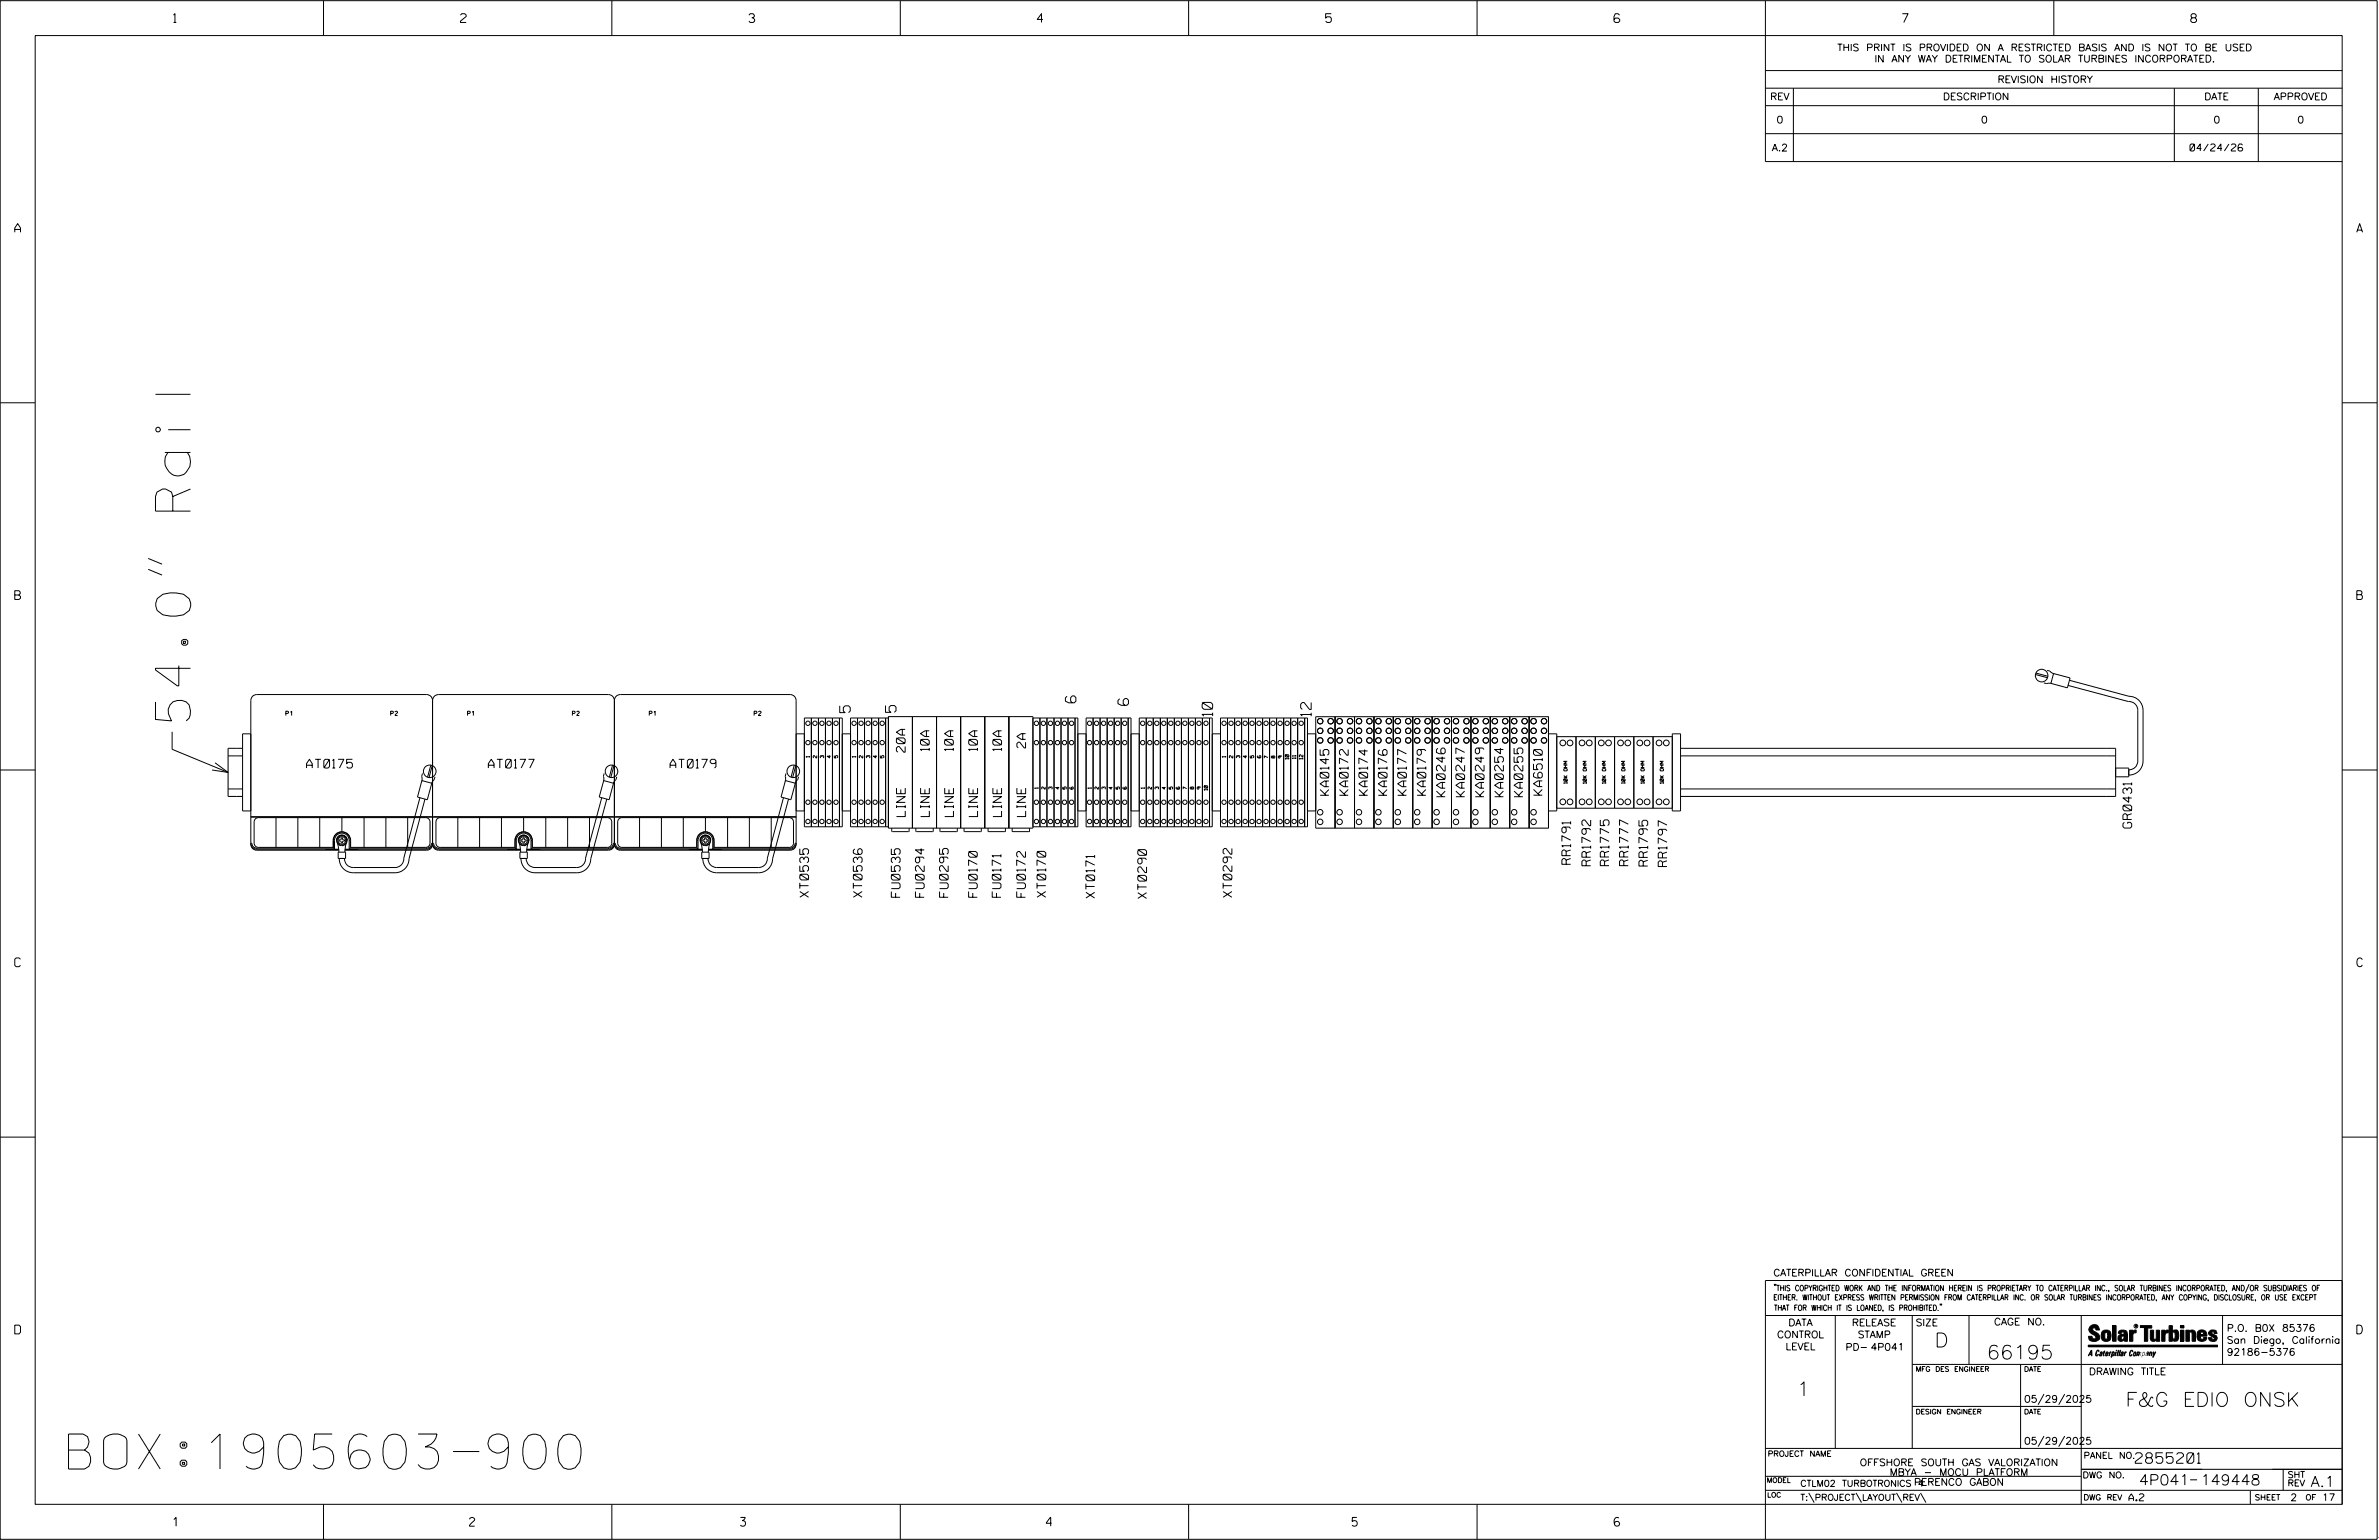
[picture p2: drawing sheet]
<svg xmlns="http://www.w3.org/2000/svg" width="864mm" height="559mm" viewBox="0 0 864 559" stroke-linecap="round" stroke-linejoin="round" font-family="sans-serif">
<defs><g id="words">
<g font-size="12.7">
<text x="69.1" y="261.6" transform="rotate(-90 69.1 261.6)">54.0&quot; Rail</text>
<text x="24.9" y="533">BOX:1905603-900</text>
</g>
<g font-size="5.1">
<text x="702.3" y="488.8">D</text>
<text x="721.2" y="493.2">66195</text>
<text x="652.2" y="506.5">1</text>
<text x="771.6" y="510.3">F&amp;G EDIO ONSK</text>
</g>
<g font-size="3.8">
<text x="390.6" y="255" transform="rotate(-90 390.6 255)">6</text>
<text x="409.7" y="256" transform="rotate(-90 409.7 256)">6</text>
<text x="308.6" y="258.6" transform="rotate(-90 308.6 258.6)">5</text>
<text x="325.3" y="258.5" transform="rotate(-90 325.3 258.5)">5</text>
<text x="440.2" y="259.8" transform="rotate(-90 440.2 259.8)">10</text>
<text x="476" y="259.9" transform="rotate(-90 476 259.9)">12</text>
<text x="775.1" y="531">2855201</text>
<text x="776.5" y="538.9">4P041</text>
<text x="798.8" y="538.9">149448</text>
<text x="838.8" y="539.5">A.1</text>
</g>
<g font-size="3.2">
<text x="63" y="8.2">1</text>
<text x="167.2" y="8.2">2</text>
<text x="271.8" y="8.2">3</text>
<text x="376.5" y="8.2">4</text>
<text x="481.2" y="8.2">5</text>
<text x="690.6" y="8.2">7</text>
<text x="795.3" y="8.2">8</text>
<text x="5.4" y="84.3">A</text>
<text x="855.5" y="84.3">A</text>
<text x="5.4" y="217.5">B</text>
<text x="855.6" y="217.5">B</text>
<text x="328.6" y="273" transform="rotate(-90 328.6 273)">20A</text>
<text x="337.3" y="272.4" transform="rotate(-90 337.3 272.4)">10A</text>
<text x="346.1" y="272.4" transform="rotate(-90 346.1 272.4)">10A</text>
<text x="354.8" y="272.4" transform="rotate(-90 354.8 272.4)">10A</text>
<text x="363.6" y="272.4" transform="rotate(-90 363.6 272.4)">10A</text>
<text x="372.3" y="271.4" transform="rotate(-90 372.3 271.4)">2A</text>
<text x="111.3" y="278.7">AT0175</text>
<text x="177.3" y="278.7">AT0177</text>
<text x="243.2" y="278.7">AT0179</text>
<text x="482.4" y="288.6" transform="rotate(-90 482.4 288.6)">KA0145</text>
<text x="489.4" y="288.6" transform="rotate(-90 489.4 288.6)">KA0172</text>
<text x="496.5" y="288.6" transform="rotate(-90 496.5 288.6)">KA0174</text>
<text x="503.5" y="288.6" transform="rotate(-90 503.5 288.6)">KA0176</text>
<text x="510.5" y="288.6" transform="rotate(-90 510.5 288.6)">KA0177</text>
<text x="517.6" y="288.6" transform="rotate(-90 517.6 288.6)">KA0179</text>
<text x="524.6" y="289.1" transform="rotate(-90 524.6 289.1)">KA0246</text>
<text x="531.7" y="289.1" transform="rotate(-90 531.7 289.1)">KA0247</text>
<text x="538.7" y="289.1" transform="rotate(-90 538.7 289.1)">KA0249</text>
<text x="545.8" y="289.1" transform="rotate(-90 545.8 289.1)">KA0254</text>
<text x="552.8" y="289.1" transform="rotate(-90 552.8 289.1)">KA0255</text>
<text x="559.8" y="288.5" transform="rotate(-90 559.8 288.5)">KA6510</text>
<text x="328.6" y="296.3" transform="rotate(-90 328.6 296.3)">LINE</text>
<text x="337.4" y="296.3" transform="rotate(-90 337.4 296.3)">LINE</text>
<text x="346.1" y="296.3" transform="rotate(-90 346.1 296.3)">LINE</text>
<text x="354.8" y="296.3" transform="rotate(-90 354.8 296.3)">LINE</text>
<text x="363.6" y="296.3" transform="rotate(-90 363.6 296.3)">LINE</text>
<text x="372.3" y="296.3" transform="rotate(-90 372.3 296.3)">LINE</text>
<text x="773.8" y="300.5" transform="rotate(-90 773.8 300.5)">GR0431</text>
<text x="570.1" y="313.6" transform="rotate(-90 570.1 313.6)">RR1791</text>
<text x="577.4" y="314.2" transform="rotate(-90 577.4 314.2)">RR1792</text>
<text x="584.1" y="314.1" transform="rotate(-90 584.1 314.1)">RR1775</text>
<text x="591.1" y="314.1" transform="rotate(-90 591.1 314.1)">RR1777</text>
<text x="598.1" y="314.2" transform="rotate(-90 598.1 314.2)">RR1795</text>
<text x="605.1" y="314.4" transform="rotate(-90 605.1 314.4)">RR1797</text>
<text x="293.5" y="325.6" transform="rotate(-90 293.5 325.6)">XT0535</text>
<text x="313" y="325.6" transform="rotate(-90 313 325.6)">XT0536</text>
<text x="326.7" y="325.6" transform="rotate(-90 326.7 325.6)">FU0535</text>
<text x="335.5" y="325.6" transform="rotate(-90 335.5 325.6)">FU0294</text>
<text x="344.2" y="325.6" transform="rotate(-90 344.2 325.6)">FU0295</text>
<text x="354.8" y="325.6" transform="rotate(-90 354.8 325.6)">FU0170</text>
<text x="363.3" y="325.6" transform="rotate(-90 363.3 325.6)">FU0171</text>
<text x="372.2" y="325.6" transform="rotate(-90 372.2 325.6)">FU0172</text>
<text x="379.6" y="325.6" transform="rotate(-90 379.6 325.6)">XT0170</text>
<text x="397.4" y="325.8" transform="rotate(-90 397.4 325.8)">XT0171</text>
<text x="416.2" y="326" transform="rotate(-90 416.2 326)">XT0290</text>
<text x="447.2" y="325.6" transform="rotate(-90 447.2 325.6)">XT0292</text>
<text x="5.4" y="350.8">C</text>
<text x="855.6" y="350.8">C</text>
<text x="5.4" y="484">D</text>
<text x="855.6" y="484">D</text>
<text x="62.8" y="553.8">1</text>
<text x="170.4" y="553.8">2</text>
<text x="268.8" y="553.8">3</text>
<text x="379.8" y="553.8">4</text>
<text x="490.8" y="553.8">5</text>
<text x="585.9" y="553.8">6</text>
</g>
<g font-size="2.5">
<text x="666.9" y="18.5">THIS PRINT IS PROVIDED ON A RESTRICTED BASIS AND IS NOT TO BE USED</text>
<text x="680.5" y="22.6">IN ANY WAY DETRIMENTAL TO SOLAR TURBINES INCORPORATED.</text>
<text x="725.1" y="30">REVISION HISTORY</text>
<text x="642.6" y="36.3">REV</text>
<text x="705.3" y="36.3">DESCRIPTION</text>
<text x="800.2" y="36.3">DATE</text>
<text x="825.4" y="36.3">APPROVED</text>
<text x="644.9" y="44.7">0</text>
<text x="719.1" y="44.7">0</text>
<text x="803.5" y="44.7">0</text>
<text x="834" y="44.7">0</text>
<text x="643.2" y="54.8">A.2</text>
<text x="795" y="54.8">04/24/26</text>
<text x="643.8" y="463">CATERPILLAR CONFIDENTIAL GREEN</text>
<text x="645.1" y="485.5">CONTROL</text>
<text x="649.2" y="481.1">DATA</text>
<text x="672.3" y="481.1">RELEASE</text>
<text x="674.4" y="485.5">STAMP</text>
<text x="695.4" y="481.1">SIZE</text>
<text x="723.8" y="480.8">CAGE NO.</text>
<text x="808.4" y="483.1">P.O. B0X 85376</text>
<text x="648.2" y="489.8">LEVEL</text>
<text x="669.9" y="490">PD- 4P041</text>
<text x="808.4" y="487.5">San Diego, California</text>
<text x="808.4" y="491.8">92186-5376</text>
<text x="758.3" y="498.9">DRAWING TITLE</text>
<text x="734.8" y="508.9">05/29/2025</text>
<text x="734.8" y="524.1">05/29/2025</text>
<text x="675.1" y="531.9">OFFSHORE SOUTH GAS VALORIZATION</text>
<text x="686" y="535.5">MBYA - MOCU PLATFORM</text>
<text x="694.8" y="539">PERENCO GABON</text>
<text x="772.8" y="544.6">A.2</text>
<text x="831.4" y="544.6">2</text>
<text x="842.9" y="544.6">17</text>
</g>
<g font-size="2.3">
<text x="756.4" y="529.2">PANEL NO.</text>
<text x="653.5" y="539.4">CTLM02 TURBOTRONICS 4</text>
<text x="756" y="536.3">DWG NO.</text>
<text x="830.4" y="539.3">REV</text>
<text x="830.4" y="536.2">SHT</text>
<text x="653.5" y="544.5">T:\PROJECT\LAYOUT\REV\</text>
</g>
<g font-size="2">
<text x="643.8" y="468.4">&quot;THIS COPYRIGHTED WORK AND THE INFORMATION HEREIN IS PROPRIETARY TO CATERPILLAR INC., SOLAR TURBINES INCORPORATED, AND/OR SUBSIDIARIES OF</text>
<text x="643.8" y="471.8">EITHER. WITHOUT EXPRESS WRITTEN PERMISSION FROM CATERPILLAR INC. OR SOLAR TURBINES INCORPORATED, ANY COPYING, DISCLOSURE, OR USE EXCEPT</text>
<text x="644" y="475.6">THAT FOR WHICH IT IS LOANED, IS PROHIBITED.&quot;</text>
<text x="641.7" y="528.5">PROJECT NAME</text>
<text x="756.3" y="544.3">DWG REV</text>
<text x="818.5" y="544.3">SHEET</text>
<text x="836.9" y="544.3">OF</text>
</g>
<g font-size="1.8">
<text x="695.4" y="497.6">MFG DES ENGINEER</text>
<text x="734.8" y="497.6">DATE</text>
<text x="695.4" y="513.1">DESIGN ENGINEER</text>
<text x="734.8" y="513.1">DATE</text>
<text x="641.3" y="538">MODEL</text>
<text x="641.5" y="543.3">LOC</text>
</g>
<g font-size="1.6">
<text x="103.7" y="259.7">P1</text>
<text x="141.8" y="259.7">P2</text>
<text x="169.7" y="259.7">P1</text>
<text x="207.8" y="259.7">P2</text>
<text x="235.7" y="259.7">P1</text>
<text x="273.8" y="259.7">P2</text>
</g>
<g font-size="1.3">
<text x="293.9" y="274.8" transform="rotate(-90 293.9 274.8)">1</text>
<text x="296.5" y="275" transform="rotate(-90 296.5 275)">2</text>
<text x="299" y="275" transform="rotate(-90 299 275)">3</text>
<text x="301.6" y="275" transform="rotate(-90 301.6 275)">4</text>
<text x="304.1" y="275" transform="rotate(-90 304.1 275)">5</text>
<text x="310.7" y="274.8" transform="rotate(-90 310.7 274.8)">1</text>
<text x="313.2" y="275" transform="rotate(-90 313.2 275)">2</text>
<text x="315.8" y="275" transform="rotate(-90 315.8 275)">3</text>
<text x="318.3" y="275" transform="rotate(-90 318.3 275)">4</text>
<text x="320.9" y="275" transform="rotate(-90 320.9 275)">5</text>
<text x="445" y="274.8" transform="rotate(-90 445 274.8)">1</text>
<text x="447.5" y="275" transform="rotate(-90 447.5 275)">2</text>
<text x="450.1" y="275" transform="rotate(-90 450.1 275)">3</text>
<text x="452.6" y="275" transform="rotate(-90 452.6 275)">4</text>
<text x="455.1" y="275" transform="rotate(-90 455.1 275)">5</text>
<text x="457.7" y="275" transform="rotate(-90 457.7 275)">6</text>
<text x="460.2" y="275.1" transform="rotate(-90 460.2 275.1)">7</text>
<text x="462.8" y="275.1" transform="rotate(-90 462.8 275.1)">8</text>
<text x="465.3" y="275.1" transform="rotate(-90 465.3 275.1)">9</text>
<text x="467.9" y="275.5" transform="rotate(-90 467.9 275.5)">10</text>
<text x="470.4" y="275.3" transform="rotate(-90 470.4 275.3)">11</text>
<text x="473" y="275.5" transform="rotate(-90 473 275.5)">12</text>
<text x="376.9" y="286.1" transform="rotate(-90 376.9 286.1)">1</text>
<text x="379.4" y="286.4" transform="rotate(-90 379.4 286.4)">2</text>
<text x="382" y="286.4" transform="rotate(-90 382 286.4)">3</text>
<text x="384.5" y="286.4" transform="rotate(-90 384.5 286.4)">4</text>
<text x="387.1" y="286.4" transform="rotate(-90 387.1 286.4)">5</text>
<text x="389.6" y="286.4" transform="rotate(-90 389.6 286.4)">6</text>
<text x="396.2" y="286.1" transform="rotate(-90 396.2 286.1)">1</text>
<text x="398.7" y="286.4" transform="rotate(-90 398.7 286.4)">2</text>
<text x="401.3" y="286.4" transform="rotate(-90 401.3 286.4)">3</text>
<text x="403.8" y="286.4" transform="rotate(-90 403.8 286.4)">4</text>
<text x="406.4" y="286.4" transform="rotate(-90 406.4 286.4)">5</text>
<text x="415.5" y="286.1" transform="rotate(-90 415.5 286.1)">1</text>
<text x="418" y="286.4" transform="rotate(-90 418 286.4)">2</text>
<text x="420.6" y="286.4" transform="rotate(-90 420.6 286.4)">3</text>
<text x="423.1" y="286.4" transform="rotate(-90 423.1 286.4)">4</text>
<text x="425.7" y="286.4" transform="rotate(-90 425.7 286.4)">5</text>
<text x="430.8" y="286.4" transform="rotate(-90 430.8 286.4)">7</text>
<text x="433.3" y="286.4" transform="rotate(-90 433.3 286.4)">8</text>
<text x="435.9" y="286.4" transform="rotate(-90 435.9 286.4)">9</text>
<text x="438.4" y="286.8" transform="rotate(-90 438.4 286.8)">10</text>
<text x="568.9" y="284.3" transform="rotate(-90 568.9 284.3)">10K OHM</text>
<text x="575.9" y="284.3" transform="rotate(-90 575.9 284.3)">10K OHM</text>
<text x="582.9" y="284.3" transform="rotate(-90 582.9 284.3)">10K OHM</text>
<text x="589.9" y="284.3" transform="rotate(-90 589.9 284.3)">10K OHM</text>
<text x="596.9" y="284.3" transform="rotate(-90 596.9 284.3)">10K OHM</text>
<text x="603.9" y="284.3" transform="rotate(-90 603.9 284.3)">10K OHM</text>
</g>
<text font-size=".9" x="775.1" y="481.7">R</text>
</g></defs>
<g fill="none" stroke="#000" stroke-width=".36">
<path d="M.1 .2h862.8v558.4h-862.8zM12.8 12.9h837.4v533h-837.4zM117.4 .2v12.7M222.1 .2v12.7M326.8 .2v12.7M431.5 .2v12.7M536.2 .2v12.7M587.9 5.5l-.5-.5h-1l-.5 1v1.7l.5 .4h1l.6-.4v-.6l-.6-.5h-1l-.5 .5M640.9 .2v58.4h209.3M745.6 .2v12.7M640.9 25.6h209.3M640.9 32h209.3"/>
<path d="M640.9 38.3h209.3M651 32v26.6M789.3 32v26.6M819.8 32v26.6M640.9 48.5h209.3M.1 146.2h12.7M850.2 146.2h12.7M53.8 206.6l5 2.1M53.8 202.6l5 2.1M157 254.2a2.17 2.17 0 0 0-2.1-2.2h-61.7a2.17 2.17 0 0 0-2.1 2.2v52.2a2.17 2.17 0 0 0 2.1 2.1h29.8M157 254.2v52.2M223 254.2a2.17 2.17 0 0 1 2.2-2.2h61.6a2.17 2.17 0 0 1 2.2 2.2v52.2a2.17 2.17 0 0 1-2.2 2.1h-29.6"/>
<path d="M223 254.2a2.17 2.17 0 0 0-2.1-2.2h-61.7a2.17 2.17 0 0 0-2.2 2.2M223 254.2v52.2M738.9 244.8l4.4 1.1M739 244.2l4.4 1.2M741.9 247.8l1.1 .3 1.7-.1M743.1 243.2l1 .3 1.6 1M745.5 244.4l6 1.6-1 3.6-6-1.6zM750.7 248.7l22 5.9a3.2 3.2 0 0 1 3.3 3.1v18.5a3.2 3.2 0 0 1-3.2 3.1M751.2 246.8l21.7 5.9a5.1 5.1 0 0 1 5 5v18.5a5.1 5.1 0 0 1-5.1 5M.1 279.4h12.7M62.5 265.5v6.4l20.3 8.4M78.1 276.8l4.7 3.5-5.8-.9"/>
<path d="M82.8 274.3h5.3M88.1 271.5h-5.3v17.5h5.3M91.1 266.3h-3v28h3M156.4 277.6l-1.2 4.4M156.9 277.8l-1.1 4.4M222.4 277.6l-1.2 4.4M222.9 277.8l-1.2 4.4M288.3 277.6l-1.1 4.4M288.9 277.8l-1.2 4.4M289 266.3h3M292 260.5h13.8v39.5h-13.8zM294.5 260.5v39.5"/>
<path d="M297.1 260.5v39.5M299.6 260.5v39.5M302.2 260.5v39.5M304.7 260.5v39.5M305.8 266.3h3M311.3 260.5v39.5M313.8 260.5v39.5M316.4 260.5v39.5M318.9 260.5v39.5M321.5 260.5v39.5M322.5 260.5h-13.7v39.5h13.7M322.5 260h52.5v40.5h-52.5z"/>
<path d="M331.2 260v40.5M340 260v40.5M348.7 260v40.5M357.5 260v40.5M366.2 260v40.5M375 260.5h16.3v39.5h-16.3M377.5 260.5v39.5M380 260.5v39.5M382.6 260.5v39.5M385.2 260.5v39.5M387.7 260.5v39.5M390.2 260.5v39.5"/>
<path d="M391.3 266.3h3M394.3 260.5h16.3v39.5h-16.3zM396.8 260.5v39.5M399.3 260.5v39.5M401.9 260.5v39.5M404.5 260.5v39.5M407 260.5v39.5M409.5 260.5v39.5M410.6 266.3h3M413.6 260.5h26.5v39.5h-26.5zM416.1 260.5v39.5M418.6 260.5v39.5"/>
<path d="M421.2 260.5v39.5M423.8 260.5v39.5M426.3 260.5v39.5M428.9 260.5v39.5M431.4 260.5v39.5M434 260.5v39.5M436.5 260.5v39.5M439.1 260.5v39.5M440.1 266.3h3M443.1 260.5h31.5v39.5h-31.5zM445.6 260.5v39.5M448.2 260.5v39.5"/>
<path d="M450.7 260.5v39.5M453.2 260.5v39.5M455.8 260.5v39.5M458.3 260.5v39.5M460.9 260.5v39.5M463.4 260.5v39.5M466 260.5v39.5M468.5 260.5v39.5M471.1 260.5v39.5M473.6 260.5v39.5M474.6 266.3h3M477.6 260.1h84.5v40.4h-84.5z"/>
<path d="M484.6 260.1v40.4M491.7 260.1v40.4M498.8 260.1v40.4M505.8 260.1v40.4M512.8 260.1v40.4M519.9 260.1v40.4M526.9 260.1v40.4M534 260.1v40.4M541 260.1v40.4M548 260.1v40.4M555.1 260.1v40.4M562.1 266.3h3v28h-3"/>
<path d="M565.1 267.3h42M572.1 267.3v26M579.1 267.3v26M586.1 267.3v26M593.1 267.3v26M600.1 267.3v26M607.1 266.3h3v28h-3zM610.1 271.5h157.9v17.5h-157.9M610.1 274.3h157.9M768 278.7h4.8v3.2h-4.8M850.2 279.4h12.7M82.8 286.3h5.3"/>
<path d="M91.1 296.4l197.9 .1zM92.7 297.1l1.1-.4h60.8a1.57 1.57 0 0 1 1.5 1.5v7.8a1.57 1.57 0 0 1-1.5 1.5h-27.3v-2.5a3.2 3.2 0 0 0-3.2-3.2 3.2 3.2 0 0 0-3.2 3.2v2.5h-27.1a1.57 1.57 0 0 1-1.5-1.5v-7.8zM100.2 296.7v10.8M108.1 296.7v10.8M116.1 296.7v10.8M124.1 296.7v5.1M132.2 296.7v10.8M140.1 296.7v10.8M148 296.7v10.8M152.4 289.5l-5.8 21.9a3.2 3.2 0 0 1-3.2 3.4h-15.2a3.1 3.1 0 0 1-3.1-3.3M153.1 283.2l3.6 1-1.6 6-3.5-1zM153.4 280.6l-.3 1.1v1.8"/>
<path d="M154.3 289.9l-5.8 21.7a5.1 5.1 0 0 1-5.1 5.1h-15.2a5.1 5.1 0 0 1-5-5.2M157.9 281.9l-.3 1-.9 1.5M158.7 297.1l1.1-.4h60.8a1.57 1.57 0 0 1 1.5 1.5v7.8a1.57 1.57 0 0 1-1.5 1.5h-27.3v-2.5a3.2 3.2 0 0 0-3.2-3.2 3.2 3.2 0 0 0-3.2 3.2v2.5h-27.1a1.51 1.51 0 0 1-1.5-1.5v-7.8zM166.2 296.7v10.8M174.1 296.7v10.8M182 296.7v10.8M190.1 296.7v5.1M198.1 296.7v10.8M206.1 296.7v10.8M214 296.7v10.8M218.4 289.5l-5.9 21.9a3.2 3.2 0 0 1-3.1 3.4h-15.2a3.1 3.1 0 0 1-3.2-3.3M219.1 283.2l3.6 1-1.6 6-3.6-1z"/>
<path d="M219.3 280.6l-.3 1.1 .1 1.8M220.3 289.9l-5.8 21.7a5.1 5.1 0 0 1-5.1 5.1h-15.2a5.1 5.1 0 0 1-5.1-5.2M223.9 281.9l-.3 1-.5 .5-.5 1M224.7 297.1l1-.4h60.8a1.51 1.51 0 0 1 1.5 1.5v7.8a1.51 1.51 0 0 1-1.5 1.5h-27.3v-2.5a3.2 3.2 0 0 0-3.1-3.2 3.2 3.2 0 0 0-3.2 3.2v2.5h-27.2a1.57 1.57 0 0 1-1.5-1.5v-7.8zM232.2 296.7v10.8M240.1 296.7v10.8M248 296.7v10.8M256.1 296.7v5.1M264.1 296.7v10.8M272 296.7v10.8M280 296.7v10.8M284.4 289.5l-5.8 21.9a3.2 3.2 0 0 1-3.2 3.4h-15.2a3.1 3.1 0 0 1-3.2-3.3"/>
<path d="M285.1 283.2l3.6 1-1.6 6-3.6-1zM285.3 280.6l-.3 2.9M286.2 289.9l-5.7 21.7a5.1 5.1 0 0 1-5.1 5.1h-15.2a5.1 5.1 0 0 1-5.1-5.2M289 294.3h3M289.9 281.9l-.3 1-1 1.5M305.8 294.3h3M391.3 294.3h3M407.8 285.6l-.2 .6 .5 .1h.6l.2-.6-.2-.2-.4 .2 .2 .6M410.6 294.3h3M427.1 285.6l-.2 .6 .5 .1h.6l.2-.6-.2-.2-.4 .2 .2 .6M440.1 294.3h3M474.6 294.3h3"/>
<path d="M565.1 293.3h42M610.1 286.3h157.9M93.2 307.8a1.75 1.75 0 0 1-1.8-1.8h-.3a2.17 2.17 0 0 0 2.1 2.2M93.2 307.8v.4M93.2 308.2h29.8M93.2 307.8h27.8M118.1 308.2l4.9 .1M121 305a3.1 3.1 0 0 1 3.1-3.1 3.1 3.1 0 0 1 3 3.1M121 305h.4M121 305v2.8M121.4 305a2.66 2.66 0 0 1 2.7-2.7 2.66 2.66 0 0 1 2.7 2.7M121.4 305v3.2l-.4-.4"/>
<path d="M122.2 305a1.91 1.91 0 0 1 1.9-2 1.91 1.91 0 0 1 1.9 2M122.5 306l.5 3.2M122.8 309.2h2.6v2.3h-2.6zM123.2 304.7h.5l.2-.7h.5v.6l.7 .1v.5l-.7 .1v.6h-.5l-.1-.6-.6-.1zM123.8 306.7a1.88 1.88 0 0 1-1.3-2.6 1.88 1.88 0 0 1 2.9-.7 1.88 1.88 0 0 1 .1 2.9l-1 .5-.4-.1M125.2 308.2h29.7M125.7 306l-.5 3.2M126.8 305v3.2l.3-.4M126.8 305h.3M127.1 305v2.8M127.1 307.8h27.8M130.1 308.2l-4.9 .1"/>
<path d="M154.9 308.2a2.17 2.17 0 0 0 2.1-2.2 2.17 2.17 0 0 0 2.2 2.2M154.9 307.8a1.81 1.81 0 0 0 1.8-1.8h.7a1.81 1.81 0 0 0 1.8 1.8M154.9 307.8v.4M157 306.4a2.17 2.17 0 0 1-2.1 2.1h-29.7M157 306.4a2.17 2.17 0 0 0 2.2 2.1h29.8M159.2 308.2h29.7M159.2 307.8h27.8M159.2 307.8v.4M184.1 308.2l4.8 .1M187 305a3.1 3.1 0 0 1 3.1-3.1 3.1 3.1 0 0 1 3 3.1M187 305h.4M187 305v2.8"/>
<path d="M187.4 305v3.2l-.4-.4M187.4 305a2.66 2.66 0 0 1 2.7-2.7 2.66 2.66 0 0 1 2.7 2.7M188.2 305a1.91 1.91 0 0 1 1.9-2 1.91 1.91 0 0 1 1.9 2M188.5 306l.5 3.2M188.7 309.2h2.7v2.3h-2.7zM189.1 304.7h.6l.1-.7h.5l.1 .6 .6 .1v.5l-.5 .1-.2 .6h-.5v-.6l-.7-.1zM189.8 306.7a1.87 1.87 0 0 1-1.4-2.5 1.87 1.87 0 0 1 2.6-1 1.87 1.87 0 0 1 .7 2.8l-.9 .7h-.7M191.2 308.2h29.7M191.7 306l-.5 3.2M192.8 305h.3M192.8 305v3.2l.3-.4M193.1 307.8h27.8"/>
<path d="M193.1 305v2.8M196 308.2l-4.8 .1M220.9 308.2a2.17 2.17 0 0 0 2.1-2.2 2.17 2.17 0 0 0 2.2 2.2M220.9 307.8a1.81 1.81 0 0 0 1.7-1.8h.8a1.81 1.81 0 0 0 1.8 1.8M220.9 307.8v.4M223 306.4a2.17 2.17 0 0 1-2.1 2.1h-29.7M223 306.4a2.17 2.17 0 0 0 2.2 2.1h29.8M225.2 308.2h29.7M225.2 307.8h27.8M225.2 307.8v.4M250.1 308.2l4.9 .1M253 305a3.1 3.1 0 0 1 3.1-3.1 3.1 3.1 0 0 1 3 3.1"/>
<path d="M253 305h.4M253 305v2.8M253.4 305v3.2l-.4-.4M253.4 305a2.66 2.66 0 0 1 2.7-2.7 2.66 2.66 0 0 1 2.6 2.7M254.2 305a1.89 1.89 0 0 1 1.9-2 1.89 1.89 0 0 1 1.9 2M254.5 306l.5 3.2M254.7 309.2h2.7v2.3h-2.7zM255.8 306.7a1.86 1.86 0 0 1-1.4-2.4 1.86 1.86 0 0 1 2.6-1.1 1.86 1.86 0 0 1 .7 2.8l-.9 .7h-.7M255.8 304h.5l.1 .7h.6v.5l-.6 .1-.1 .6h-.5l-.1-.6-.6-.1v-.5l.7-.1zM257.2 308.2h29.6M257.6 306l-.5 3.2M258.7 305h.4"/>
<path d="M258.7 305v3.2l.4-.4M259.1 307.8h27.7M259.1 305v2.8M262 308.2l-4.8 .1M286.8 307.8a1.75 1.75 0 0 0 1.8-1.8h.4a2.17 2.17 0 0 1-2.2 2.2M286.8 307.8v.4M323.7 300.5v1l.3 .3h5.8l.2-.3v-1M332.5 300.5v1l.2 .3h5.8l.3-.3v-1M341.2 300.5v1l.3 .3h5.7l.3-.3v-1M350 300.5v1l.2 .3h5.8l.2-.3v-1M358.7 300.5v1l.3 .3h5.7l.3-.3v-1M367.4 300.5v1l.3 .3h5.8l.2-.3v-1"/>
<path d="M.1 412.6h12.7M850.2 412.6h12.7M640.9 477.3h209.3M644.2 466.1l-.1 .4M644.7 466.1l-.2 .4M666.2 477.3v48.3M694.2 477.3v48.3M704.4 473.3l-.1 .4M704.8 473.3l-.1 .4M714.8 477.3v17.8M755.5 477.3v68.6M806.8 477.3v17.8"/>
<path d="M816.5 466l-1.4 3.1M850.2 464.6h-209.3v94M850.2 464.8v81.1M694.2 495.1h156M733.5 495.1v30.5M758.6 481.4a2.02 2.02 0 0 1 3.1-.1l.5 1.3h-1.3l-.2-.6-.4-.2-.6 .1-.1 .4 .4 .7a2.46 2.46 0 0 1 2.2 2.9 2.83 2.83 0 0 1-3.8 .3l-.3-1.3h1.3l.2 .7 .6 .3 .5-.2 .2-.5-.4-.6-1.9-1.2-.4-.9zM759.2 491.3h-.7l.7-1.2v1.9h.2l-.1-2.1-1.3 2.1 .5-.5h.7M761.3 490l.3-.2 .4 .3-.1 .3-.3-.4-.4 .3-.3 1.6h.4l.4-.5-.3 .6-.4 .1-.3-.4zM762.6 490.6l.5-.1-.1 1.4h-.9a.74 .74 0 0 1 .9-.8l-.3 .7-.5 .1 .2-.5 .6-.2v-.5l-.7 .2zM763 483.2a2.17 2.17 0 0 1 3.1 0l.3 1.4-.3 1.5a2.17 2.17 0 0 1-3.1 0l-.3-1.5zM763.6 490.5l.4-.4 .2 .6h-.3l-.3 .9 .2 .4-.3-.1zM764.1 483.7l.5-.4 .4 .3v2.2l-.4 .2-.5-.2z"/>
<path d="M764.6 491.1l.6 .2v-.7l-.4-.1-.4 .6-.1 .8h.6M764.6 491.1l-.1 .8h.4M764.6 482.6v.8M764.8 490.7l.4 .1v.3h-.6zM765 491.5l-.1 .4zM766 490.5l-.5 1.5zM766 490.8l.4-.3-.4 .4M766.9 481h1.3v5.7h-1.3zM767 490.8l.5 .1-.3 .8-.4 .2zM767.3 490.5h-.5l-.5 2M767.3 490.5a.8 .8 0 0 1 .2 1 .8 .8 0 0 1-.9 .4l-.1 .6M767.3 490.5l-.1 .2"/>
<path d="M768.1 490.5l-.4 1.5zM768.2 489.9h.3l-.1 .2h-.2zM769 489.9l-.5 2.1zM769.7 489.9l-.6 2.1zM770.1 491.4l.5-.3-.5 .8zM770.4 491.9h.1M770.6 491.1l.1-.4-.7 .2 .1-.3 .6-.1 .2 .3-.5 1.1M770.6 491.1a.74 .74 0 0 0-.8 .8h.6M771 484.8h-.7l-.3 .6 .4 .7 .5-.3 .1-2.4h-.8l-.1 .4h-1.2a1.71 1.71 0 0 1 1.8-1.3 1.71 1.71 0 0 1 1.6 1.4v2.8h-1.1l-.1-.6M771 484.2l-1.5 .1a1.41 1.41 0 0 0 0 2.4l.5 .1 1.1-.7M771.2 486.1h-.1M771.4 490.5l.1 .3 .4-.3-.9 1.5z"/>
<path d="M771.5 490.8h.1M773 482.7h1.2v.5l.5-.5 .7-.1v1h-.6l-.5 .4-.1 2.7h-1.2zM773.3 490.3l.6-.4 .4 .2-.1 .4-.3-.4a1.28 1.28 0 0 0-.5 1.8l.6-.4-.1 .4-.8 .1zM774.7 490.8l.5-.3a.88 .88 0 0 1 .2 .9 .88 .88 0 0 1-.7 .7l-.2-.2zM774.8 490.9h.5l-.3 1h-.3l-.2-.2zM775.2 490.5l-.1 .2M776.8 481h4.3v.9h-1.5v4.8h-1.3M776.8 490.6l-.8 .2v-.3l-.4 1.5 .8-1.3v1.3l.3-1.2M779.3 491.1h.4M779.6 490.5h.3l-.3 1.4M779.6 490.7h.2l-.1 .4M779.7 491.1l-.1 .4"/>
<path d="M779.7 491.1l-.4 .2M780.1 492l.4-1.5 .1 .3 .3-.3 .3 .2-.3 1.3v-1.3l-.7 1.3M780.6 482.7h1.2v2.7l.1 .4 .4 .3 .4-.7v-2.7h1.2l.1 4h-1.3v-.5l-1.1 .6-.7-.3-.3-.7zM781.6 492.5l1-2-.8 1.3-.2-1.3-.2 2M784.7 482.7h1.2v.5l.5-.5 .7-.1v1h-.5l-.6 .4-.1 2.7h-1.2zM787.4 481h1.2v2a1.4 1.4 0 0 1 2.2 .2l.1 1.4-.4 1.9-1.5 .1-.4-.5v-1l.5 .9 .5-.3v-2.1l-.5-.4-.5 .7v2.8h-1.2zM791.5 482.7h1.3v4h-1.3zM791.5 481h1.3v.9h-1.3zM793.5 482.7h1.3v.4l.7-.5 1.1 .2 .4 .6v3.3h-1.2l-.3-3.4-.7 .2v3.2h-1.3zM794.8 483.1h.1M797.7 483.2a1.92 1.92 0 0 1 2.4-.5 1.92 1.92 0 0 1 1 2.1h-2.3v.8l.6 .5 .5-.3v-.5h1.2a1.83 1.83 0 0 1-2.1 1.4 1.83 1.83 0 0 1-1.5-2.1zM798.8 484.2v.6"/>
<path d="M799.1 483.4h.6l.2 .8h-1.1zM804.6 482.9a1.84 1.84 0 0 0-2.9 .8 3.3 3.3 0 0 0 2.2 1.9l-.5 .5-.4-.3-.1-.4h-1.2l.1 .6a1.92 1.92 0 0 0 2.9 .4M804.9 483.8h-1.2l-.2-.6-.5 .1-.1 .3 .1 .3 1.8 .9M805.1 488.1h-47.1v.6h47.1M694.2 510.3h61.3M742 505.8l-2.2 3.9M749.5 505.8l-2.2 3.9M640.9 525.6h209.2M640.9 535.7h114.6M742 521.1l-2.2 3.8M749.5 521.1l-2.2 3.8M755.5 533.2h94.7"/>
<path d="M795 537h2.6M828.8 533.2v7.6M117.4 545.9v12.7M222.1 545.9v12.7M326.8 545.9v12.7M431.5 545.9v12.7M536.2 545.9v12.7M640.9 540.8h209.3M656.6 541.7l2 3.5M673.8 541.7l1.9 3.5M688.4 541.7l2 3.5M697.2 541.7l1.9 3.5"/>
<path d="M816.9 541v4.9M863.5 558h.1"/>
<circle cx="741.1" cy="245.1" r="2.28"/>
<circle cx="156" cy="279.9" r="2.28"/>
<circle cx="222" cy="279.9" r="2.28"/>
<circle cx="288" cy="279.9" r="2.28"/>
<circle cx="293.3" cy="262.4" r=".79"/>
<circle cx="293.3" cy="269.5" r=".8"/>
<circle cx="295.8" cy="262.5" r=".79"/>
<circle cx="295.8" cy="269.5" r=".8"/>
<circle cx="298.4" cy="262.5" r=".79"/>
<circle cx="298.4" cy="269.5" r=".8"/>
<circle cx="300.9" cy="262.4" r=".79"/>
<circle cx="300.9" cy="269.5" r=".8"/>
<circle cx="303.5" cy="262.4" r=".79"/>
<circle cx="303.5" cy="269.5" r=".8"/>
<circle cx="310" cy="262.5" r=".79"/>
<circle cx="310" cy="269.5" r=".8"/>
<circle cx="312.6" cy="262.4" r=".79"/>
<circle cx="312.6" cy="269.5" r=".8"/>
<circle cx="315.1" cy="262.5" r=".79"/>
<circle cx="315.1" cy="269.5" r=".8"/>
<circle cx="317.7" cy="262.5" r=".78"/>
<circle cx="317.7" cy="269.5" r=".79"/>
<circle cx="320.2" cy="262.4" r=".79"/>
<circle cx="320.2" cy="269.5" r=".8"/>
<circle cx="376.2" cy="262.5" r=".8"/>
<circle cx="376.2" cy="269.5" r=".79"/>
<circle cx="378.8" cy="262.5" r=".8"/>
<circle cx="378.8" cy="269.5" r=".79"/>
<circle cx="381.3" cy="262.5" r=".8"/>
<circle cx="381.3" cy="269.5" r=".79"/>
<circle cx="383.9" cy="262.5" r=".8"/>
<circle cx="383.9" cy="269.5" r=".79"/>
<circle cx="386.4" cy="262.5" r=".8"/>
<circle cx="386.4" cy="269.5" r=".79"/>
<circle cx="389" cy="262.4" r=".79"/>
<circle cx="389" cy="269.5" r=".79"/>
<circle cx="395.5" cy="262.5" r=".8"/>
<circle cx="395.5" cy="269.5" r=".79"/>
<circle cx="398.1" cy="262.5" r=".8"/>
<circle cx="398.1" cy="269.5" r=".79"/>
<circle cx="400.6" cy="262.5" r=".8"/>
<circle cx="400.6" cy="269.5" r=".79"/>
<circle cx="403.2" cy="262.5" r=".8"/>
<circle cx="403.2" cy="269.5" r=".79"/>
<circle cx="405.7" cy="262.5" r=".8"/>
<circle cx="405.7" cy="269.5" r=".79"/>
<circle cx="408.3" cy="262.5" r=".8"/>
<circle cx="408.3" cy="269.5" r=".79"/>
<circle cx="414.8" cy="262.5" r=".8"/>
<circle cx="414.8" cy="269.5" r=".79"/>
<circle cx="417.4" cy="262.4" r=".79"/>
<circle cx="417.4" cy="269.5" r=".79"/>
<circle cx="419.9" cy="262.5" r=".8"/>
<circle cx="419.9" cy="269.5" r=".79"/>
<circle cx="422.5" cy="262.5" r=".8"/>
<circle cx="422.5" cy="269.5" r=".79"/>
<circle cx="425" cy="262.5" r=".8"/>
<circle cx="425" cy="269.5" r=".79"/>
<circle cx="427.6" cy="262.5" r=".8"/>
<circle cx="427.6" cy="269.5" r=".79"/>
<circle cx="430.1" cy="262.5" r=".8"/>
<circle cx="430.1" cy="269.5" r=".79"/>
<circle cx="432.7" cy="262.5" r=".8"/>
<circle cx="432.7" cy="269.5" r=".79"/>
<circle cx="435.2" cy="262.5" r=".8"/>
<circle cx="435.2" cy="269.5" r=".79"/>
<circle cx="437.8" cy="262.5" r=".8"/>
<circle cx="437.8" cy="269.5" r=".79"/>
<circle cx="444.3" cy="262.4" r=".79"/>
<circle cx="444.3" cy="269.5" r=".8"/>
<circle cx="446.9" cy="262.5" r=".79"/>
<circle cx="446.9" cy="269.5" r=".8"/>
<circle cx="449.4" cy="262.5" r=".79"/>
<circle cx="449.4" cy="269.5" r=".8"/>
<circle cx="452" cy="262.4" r=".79"/>
<circle cx="452" cy="269.5" r=".8"/>
<circle cx="454.5" cy="262.4" r=".79"/>
<circle cx="454.5" cy="269.5" r=".8"/>
<circle cx="457" cy="262.5" r=".79"/>
<circle cx="457" cy="269.5" r=".8"/>
<circle cx="459.6" cy="262.5" r=".8"/>
<circle cx="459.6" cy="269.5" r=".79"/>
<circle cx="462.1" cy="262.5" r=".8"/>
<circle cx="462.1" cy="269.5" r=".79"/>
<circle cx="464.7" cy="262.5" r=".8"/>
<circle cx="464.7" cy="269.5" r=".79"/>
<circle cx="467.2" cy="262.5" r=".8"/>
<circle cx="467.2" cy="269.5" r=".79"/>
<circle cx="469.8" cy="262.5" r=".8"/>
<circle cx="469.8" cy="269.5" r=".79"/>
<circle cx="472.3" cy="262.5" r=".8"/>
<circle cx="472.4" cy="269.5" r=".79"/>
<circle cx="479.2" cy="265.2" r=".99"/>
<circle cx="479.2" cy="261.7" r=".99"/>
<circle cx="479.2" cy="268.7" r=".99"/>
<circle cx="483" cy="265.2" r="1"/>
<circle cx="483" cy="261.7" r="1"/>
<circle cx="483" cy="268.7" r="1"/>
<circle cx="486.3" cy="265.2" r="1"/>
<circle cx="486.3" cy="261.7" r="1"/>
<circle cx="486.3" cy="268.7" r="1"/>
<circle cx="490.1" cy="265.2" r=".99"/>
<circle cx="490.1" cy="261.7" r=".99"/>
<circle cx="490.1" cy="268.7" r=".99"/>
<circle cx="493.3" cy="265.2" r=".99"/>
<circle cx="493.3" cy="261.7" r=".99"/>
<circle cx="493.3" cy="268.7" r=".99"/>
<circle cx="497.1" cy="265.2" r="1"/>
<circle cx="497.1" cy="261.7" r="1"/>
<circle cx="497.1" cy="268.7" r=".99"/>
<circle cx="500.4" cy="265.2" r="1"/>
<circle cx="500.4" cy="261.7" r="1"/>
<circle cx="500.4" cy="268.7" r=".99"/>
<circle cx="504.2" cy="261.7" r=".99"/>
<circle cx="504.2" cy="265.2" r=".99"/>
<circle cx="504.2" cy="268.7" r=".98"/>
<circle cx="507.4" cy="265.2" r="1"/>
<circle cx="507.4" cy="261.7" r="1"/>
<circle cx="507.4" cy="268.7" r="1"/>
<circle cx="511.2" cy="265.2" r=".99"/>
<circle cx="511.2" cy="261.7" r=".99"/>
<circle cx="511.2" cy="268.7" r=".99"/>
<circle cx="514.5" cy="265.2" r=".99"/>
<circle cx="514.5" cy="261.7" r=".99"/>
<circle cx="514.5" cy="268.7" r=".99"/>
<circle cx="518.3" cy="265.2" r="1"/>
<circle cx="518.3" cy="261.7" r="1"/>
<circle cx="518.3" cy="268.7" r="1"/>
<circle cx="521.5" cy="265.2" r="1"/>
<circle cx="521.5" cy="261.7" r="1"/>
<circle cx="521.5" cy="268.7" r=".99"/>
<circle cx="525.3" cy="265.2" r=".99"/>
<circle cx="525.3" cy="261.7" r=".99"/>
<circle cx="525.3" cy="268.7" r=".98"/>
<circle cx="528.5" cy="265.2" r=".99"/>
<circle cx="528.5" cy="261.7" r=".99"/>
<circle cx="528.5" cy="268.7" r=".98"/>
<circle cx="532.3" cy="265.2" r=".99"/>
<circle cx="532.3" cy="261.7" r=".99"/>
<circle cx="532.3" cy="268.7" r=".99"/>
<circle cx="535.6" cy="261.7" r=".99"/>
<circle cx="535.6" cy="265.2" r=".99"/>
<circle cx="535.6" cy="268.7" r=".99"/>
<circle cx="539.4" cy="265.2" r="1"/>
<circle cx="539.4" cy="261.7" r="1"/>
<circle cx="539.4" cy="268.7" r="1"/>
<circle cx="542.6" cy="265.2" r="1"/>
<circle cx="542.6" cy="261.7" r="1"/>
<circle cx="542.6" cy="268.7" r="1"/>
<circle cx="546.4" cy="261.7" r=".99"/>
<circle cx="546.4" cy="265.2" r=".99"/>
<circle cx="546.4" cy="268.7" r=".99"/>
<circle cx="549.7" cy="265.2" r=".99"/>
<circle cx="549.7" cy="261.7" r=".99"/>
<circle cx="549.7" cy="268.7" r=".99"/>
<circle cx="553.5" cy="265.2" r="1"/>
<circle cx="553.5" cy="261.7" r="1"/>
<circle cx="553.5" cy="268.7" r=".99"/>
<circle cx="556.7" cy="265.2" r="1"/>
<circle cx="556.7" cy="261.7" r="1"/>
<circle cx="556.7" cy="268.7" r=".99"/>
<circle cx="560.5" cy="265.2" r=".99"/>
<circle cx="560.5" cy="261.7" r=".99"/>
<circle cx="560.5" cy="268.7" r=".98"/>
<circle cx="567.3" cy="269.6" r="1.04"/>
<circle cx="569.9" cy="269.6" r="1.04"/>
<circle cx="574.3" cy="269.6" r="1.04"/>
<circle cx="576.9" cy="269.6" r="1.04"/>
<circle cx="581.3" cy="269.6" r="1.04"/>
<circle cx="583.9" cy="269.6" r="1.04"/>
<circle cx="588.3" cy="269.6" r="1.04"/>
<circle cx="590.9" cy="269.6" r="1.04"/>
<circle cx="595.3" cy="269.6" r="1.04"/>
<circle cx="597.9" cy="269.6" r="1.04"/>
<circle cx="602.2" cy="269.6" r="1.04"/>
<circle cx="604.9" cy="269.6" r="1.04"/>
<circle cx="293.3" cy="298.1" r=".79"/>
<circle cx="293.3" cy="291.1" r=".8"/>
<circle cx="295.8" cy="298.1" r=".79"/>
<circle cx="295.8" cy="291.1" r=".8"/>
<circle cx="298.4" cy="298.1" r=".79"/>
<circle cx="298.4" cy="291.1" r=".8"/>
<circle cx="300.9" cy="298.1" r=".79"/>
<circle cx="300.9" cy="291.1" r=".8"/>
<circle cx="303.5" cy="298.1" r=".79"/>
<circle cx="303.5" cy="291.1" r=".8"/>
<circle cx="310" cy="298.1" r=".79"/>
<circle cx="310" cy="291.1" r=".8"/>
<circle cx="312.6" cy="298.1" r=".79"/>
<circle cx="312.6" cy="291.1" r=".8"/>
<circle cx="315.1" cy="298.1" r=".79"/>
<circle cx="315.1" cy="291.1" r=".8"/>
<circle cx="317.7" cy="298.1" r=".78"/>
<circle cx="317.7" cy="291.1" r=".79"/>
<circle cx="320.2" cy="298.1" r=".79"/>
<circle cx="320.2" cy="291.1" r=".8"/>
<circle cx="376.2" cy="298.1" r=".8"/>
<circle cx="376.2" cy="291.1" r=".79"/>
<circle cx="378.8" cy="298.1" r=".8"/>
<circle cx="378.8" cy="291.1" r=".79"/>
<circle cx="381.3" cy="298.1" r=".8"/>
<circle cx="381.3" cy="291.1" r=".79"/>
<circle cx="383.9" cy="298.1" r=".8"/>
<circle cx="383.9" cy="291.1" r=".79"/>
<circle cx="386.4" cy="298.1" r=".8"/>
<circle cx="386.4" cy="291.1" r=".79"/>
<circle cx="389" cy="298.1" r=".79"/>
<circle cx="389" cy="291.1" r=".79"/>
<circle cx="395.5" cy="298.1" r=".8"/>
<circle cx="395.5" cy="291.1" r=".79"/>
<circle cx="398.1" cy="298.1" r=".8"/>
<circle cx="398.1" cy="291.1" r=".79"/>
<circle cx="400.6" cy="298.1" r=".8"/>
<circle cx="400.6" cy="291.1" r=".79"/>
<circle cx="403.2" cy="298.1" r=".8"/>
<circle cx="403.2" cy="291.1" r=".79"/>
<circle cx="405.7" cy="298.1" r=".8"/>
<circle cx="405.7" cy="291.1" r=".79"/>
<circle cx="408.3" cy="298.1" r=".8"/>
<circle cx="408.3" cy="291.1" r=".79"/>
<circle cx="414.8" cy="298.1" r=".8"/>
<circle cx="414.8" cy="291.1" r=".79"/>
<circle cx="417.4" cy="298.1" r=".79"/>
<circle cx="417.4" cy="291.1" r=".79"/>
<circle cx="419.9" cy="298.1" r=".8"/>
<circle cx="419.9" cy="291.1" r=".79"/>
<circle cx="422.5" cy="298.1" r=".8"/>
<circle cx="422.5" cy="291.1" r=".79"/>
<circle cx="425" cy="298.1" r=".8"/>
<circle cx="425" cy="291.1" r=".79"/>
<circle cx="427.6" cy="298.1" r=".8"/>
<circle cx="427.6" cy="291.1" r=".79"/>
<circle cx="430.1" cy="298.1" r=".8"/>
<circle cx="430.1" cy="291.1" r=".79"/>
<circle cx="432.7" cy="298.1" r=".8"/>
<circle cx="432.7" cy="291.1" r=".79"/>
<circle cx="435.2" cy="298.1" r=".8"/>
<circle cx="435.2" cy="291.1" r=".79"/>
<circle cx="437.8" cy="298.1" r=".8"/>
<circle cx="437.8" cy="291.1" r=".79"/>
<circle cx="444.3" cy="298.1" r=".79"/>
<circle cx="444.3" cy="291.1" r=".8"/>
<circle cx="446.9" cy="298.1" r=".79"/>
<circle cx="446.9" cy="291.1" r=".8"/>
<circle cx="449.4" cy="298.1" r=".79"/>
<circle cx="449.4" cy="291.1" r=".8"/>
<circle cx="452" cy="298.1" r=".79"/>
<circle cx="452" cy="291.1" r=".8"/>
<circle cx="454.5" cy="298.1" r=".79"/>
<circle cx="454.5" cy="291.1" r=".8"/>
<circle cx="457" cy="298.1" r=".79"/>
<circle cx="457" cy="291.1" r=".8"/>
<circle cx="459.6" cy="298.1" r=".8"/>
<circle cx="459.6" cy="291.1" r=".79"/>
<circle cx="462.1" cy="298.1" r=".8"/>
<circle cx="462.1" cy="291.1" r=".79"/>
<circle cx="464.7" cy="298.1" r=".8"/>
<circle cx="464.7" cy="291.1" r=".79"/>
<circle cx="467.2" cy="298.1" r=".8"/>
<circle cx="467.2" cy="291.1" r=".79"/>
<circle cx="469.8" cy="298.1" r=".8"/>
<circle cx="469.8" cy="291.1" r=".79"/>
<circle cx="472.3" cy="298.1" r=".8"/>
<circle cx="472.4" cy="291.1" r=".79"/>
<circle cx="479.2" cy="298.2" r="1"/>
<circle cx="479.2" cy="294.7" r="1"/>
<circle cx="486.3" cy="294.7" r="1.01"/>
<circle cx="486.3" cy="298.2" r="1.01"/>
<circle cx="493.3" cy="294.7" r="1"/>
<circle cx="493.3" cy="298.2" r="1"/>
<circle cx="500.4" cy="294.7" r="1"/>
<circle cx="500.4" cy="298.2" r="1"/>
<circle cx="507.4" cy="298.2" r="1.01"/>
<circle cx="507.4" cy="294.7" r="1.01"/>
<circle cx="514.4" cy="294.7" r="1"/>
<circle cx="514.4" cy="298.2" r="1"/>
<circle cx="521.5" cy="298.2" r="1"/>
<circle cx="521.5" cy="294.7" r="1"/>
<circle cx="528.5" cy="298.2" r=".99"/>
<circle cx="528.5" cy="294.7" r=".99"/>
<circle cx="535.6" cy="298.2" r="1"/>
<circle cx="535.6" cy="294.7" r="1"/>
<circle cx="542.6" cy="298.2" r="1.01"/>
<circle cx="542.6" cy="294.7" r="1.01"/>
<circle cx="549.7" cy="298.2" r="1"/>
<circle cx="549.7" cy="294.7" r="1"/>
<circle cx="556.7" cy="294.7" r="1"/>
<circle cx="556.7" cy="298.2" r="1"/>
<circle cx="567.3" cy="291" r="1.04"/>
<circle cx="569.9" cy="291" r="1.04"/>
<circle cx="574.3" cy="291" r="1.04"/>
<circle cx="576.9" cy="291" r="1.04"/>
<circle cx="581.3" cy="291" r="1.04"/>
<circle cx="583.9" cy="291" r="1.04"/>
<circle cx="588.3" cy="291" r="1.04"/>
<circle cx="590.9" cy="291" r="1.04"/>
<circle cx="595.3" cy="291" r="1.04"/>
<circle cx="597.9" cy="291" r="1.04"/>
<circle cx="602.2" cy="291" r="1.04"/>
<circle cx="604.9" cy="291" r="1.04"/>
<circle cx="124.1" cy="305" r="1.74"/>
<circle cx="124.1" cy="305" r="1.37"/>
<circle cx="190.1" cy="305" r="1.37"/>
<circle cx="190.1" cy="305" r="1.75"/>
<circle cx="256.1" cy="305" r="1.37"/>
<circle cx="256.1" cy="305" r="1.74"/>
<circle cx="775.4" cy="481.2" r=".69"/>
</g>
<g fill="#000">
<path d="M768.1 490.5l-.4 1.5zM768.2 489.9h.3l-.1 .2h-.2zM769 489.9l-.5 2.1zM769.7 489.9l-.6 2.1zM791.5 481h1.3v.9h-1.3zM791.5 482.7h1.3v4h-1.3zM758 488.1h47.1v.6h-47.1z"/>
<path d="M759.2 489.9l-1.2 2.1 .5-.5h.7v.5h.2zM759.2 490.1v1.2h-.7z" fill-rule="evenodd"/>
<path d="M758.6 481.4a2.02 2.02 0 0 1 3.1-.1l.5 1.3h-1.3l-.2-.6-.4-.2-.6 .1-.1 .4 .4 .7a2.46 2.46 0 0 1 2.2 2.9 2.83 2.83 0 0 1-3.8 .3l-.3-1.3h1.3l.2 .7 .6 .3 .5-.2 .2-.5-.4-.6-1.9-1.2-.4-.9z" fill-rule="evenodd"/>
<path d="M761.3 490l.3-.2 .4 .3-.1 .3-.3-.4-.4 .3-.3 1.6h.4l.4-.5-.3 .6-.4 .1-.3-.4z" fill-rule="evenodd"/>
<path d="M762.6 490.6l.5-.1-.1 1.4h-.9a.74 .74 0 0 1 .9-.8l-.6 .3-.2 .5 .5-.1 .3-.6v-.5l-.7 .2z" fill-rule="evenodd"/>
<path d="M763.6 490.5l.4-.4 .2 .6h-.3l-.3 .9 .2 .4-.3-.1z" fill-rule="evenodd"/>
<path d="M764.8 490.5l.5 .3-.1 .5h-.6l.6-.2v-.3l-.4-.1-.3 1.2h.4l.3-.4-.6 .6-.3-.2v-.4z" fill-rule="evenodd"/>
<path d="M763 483.2a2.17 2.17 0 0 1 3.1 0l.3 1.4-.3 1.5a2.17 2.17 0 0 1-3.1 0l-.3-1.5zM764.1 483.7v2.1l.5 .2 .4-.2v-2.2l-.4-.3z" fill-rule="evenodd"/>
<path d="M766 490.5v.3l.4-.1-.4 .2-.5 1.1z" fill-rule="evenodd"/>
<path d="M766.8 490.5l-.5 2 .3-.6a.71 .71 0 0 0 .9-.5 .71 .71 0 0 0-.4-.9zM767 490.8l.5 .1-.3 .8-.4 .2z" fill-rule="evenodd"/>
<path d="M766.9 481h1.3v5.7h-1.3z" fill-rule="evenodd"/>
<path d="M770.1 490.6l.6-.1 .2 .3-.4 1.2-.5 .1-.2-.5 .3-.5h.5l-.7 .5v.3l.4-.1 .4-.9-.5-.2-.2 .2z" fill-rule="evenodd"/>
<path d="M769.4 482.8l-.5 1h1.2l.1-.4h.8v.8l-1.5 .1a1.41 1.41 0 0 0 0 2.4l.5 .1 1.1-.7 .1 .6h1.1v-2.8a1.79 1.79 0 0 0-2.4-1.2zM770.3 484.8h.7l-.1 1-.5 .3-.4-.7z" fill-rule="evenodd"/>
<path d="M771.4 490.5l.1 .3 .4-.3-.9 1.5z" fill-rule="evenodd"/>
<path d="M773 482.7h1.2v.5l.5-.5 .7-.1v1h-.6l-.5 .4-.1 2.7h-1.2z" fill-rule="evenodd"/>
<path d="M773.3 490.3l.6-.4 .4 .2-.1 .4-.3-.4a1.28 1.28 0 0 0-.5 1.8l.6-.4-.3 .5h-.6z" fill-rule="evenodd"/>
<path d="M774.7 490.8l-.2 1.1h.7a.96 .96 0 0 0 0-1.4zM774.8 490.9h.5l-.1 .6-.5 .4-.2-.2z" fill-rule="evenodd"/>
<path d="M776 490.5v.3l.4-.3 .2 .3 .7-.2-.3 1.4v-1.3l-.6 1.3v-1.3l-.8 1.3z" fill-rule="evenodd"/>
<path d="M776.8 481h4.3v.9h-1.5v4.8h-1.3v-4.8h-1.5z" fill-rule="evenodd"/>
<path d="M777.9 490.5l-.5 2 .3-.6a.71 .71 0 0 0 .9-.5 .71 .71 0 0 0-.4-.9zM778.1 490.8l.3-.1 .1 .4-.5 .8-.2-.5z" fill-rule="evenodd"/>
<path d="M779.3 490.6l.6-.1-.3 1.5-.7-.1a.67 .67 0 0 1 .8-.8l-.6 .3-.1 .5 .4-.1 .4-.9-.4-.2-.3 .2z" fill-rule="evenodd"/>
<path d="M780.5 490.5l.1 .3 .3-.3 .3 .2-.3 1.3v-1.3l-.8 1.3z" fill-rule="evenodd"/>
<path d="M780.6 482.7h1.2v2.7l.1 .4 .4 .3 .4-.7v-2.7h1.2l.1 4h-1.3v-.5l-1.1 .6-.7-.3-.3-.7z" fill-rule="evenodd"/>
<path d="M781.6 490.5l.2 1.3 .8-1.3-1.2 2z" fill-rule="evenodd"/>
<path d="M784.7 482.7h1.2v.5l.5-.5 .7-.1v1h-.5l-.6 .4-.1 2.7h-1.2z" fill-rule="evenodd"/>
<path d="M787.4 481h1.2v2a1.4 1.4 0 0 1 2.2 .2l.1 1.4-.4 1.9-1.5 .1-.4-.5v-1l.5 .9 .5-.3v-2.1l-.5-.4-.5 .7v2.8h-1.2z" fill-rule="evenodd"/>
<path d="M793.5 482.7h1.3v.4a1.29 1.29 0 0 1 2.2 .3v3.3h-1.2l-.3-3.4-.7 .2v3.2h-1.3z" fill-rule="evenodd"/>
<path d="M797.7 483.2a1.92 1.92 0 0 1 2.4-.5 1.92 1.92 0 0 1 1 2.1h-2.3v.8l.6 .5 .5-.3v-.5h1.2a1.83 1.83 0 0 1-2.1 1.4 1.83 1.83 0 0 1-1.5-2.1zM799.1 483.4l-.3 .8h1.1l-.2-.8z" fill-rule="evenodd"/>
<path d="M801.9 483.2a1.94 1.94 0 0 1 3 .1v.5h-1.2l-.2-.6-.5 .1-.1 .3 .1 .3 1.8 .9a1.2 1.2 0 0 1 .1 1.3 1.2 1.2 0 0 1-1.2 .7l-1.6-.4-.4-1h1.2l.1 .4 .4 .3 .5-.5a3.3 3.3 0 0 1-2.2-1.9z" fill-rule="evenodd"/>
<circle cx="761.4" cy="492" r=".07"/>
<circle cx="762.2" cy="485.1" r=".07"/>
<circle cx="769.3" cy="492" r=".07"/>
<circle cx="773.1" cy="486.7" r=".07"/>
<circle cx="791.5" cy="486.7" r=".07"/>
<circle cx="791.5" cy="481" r=".07"/>
<circle cx="794.8" cy="486.7" r=".07"/>
</g>
<use href="#words"/>
</svg>
